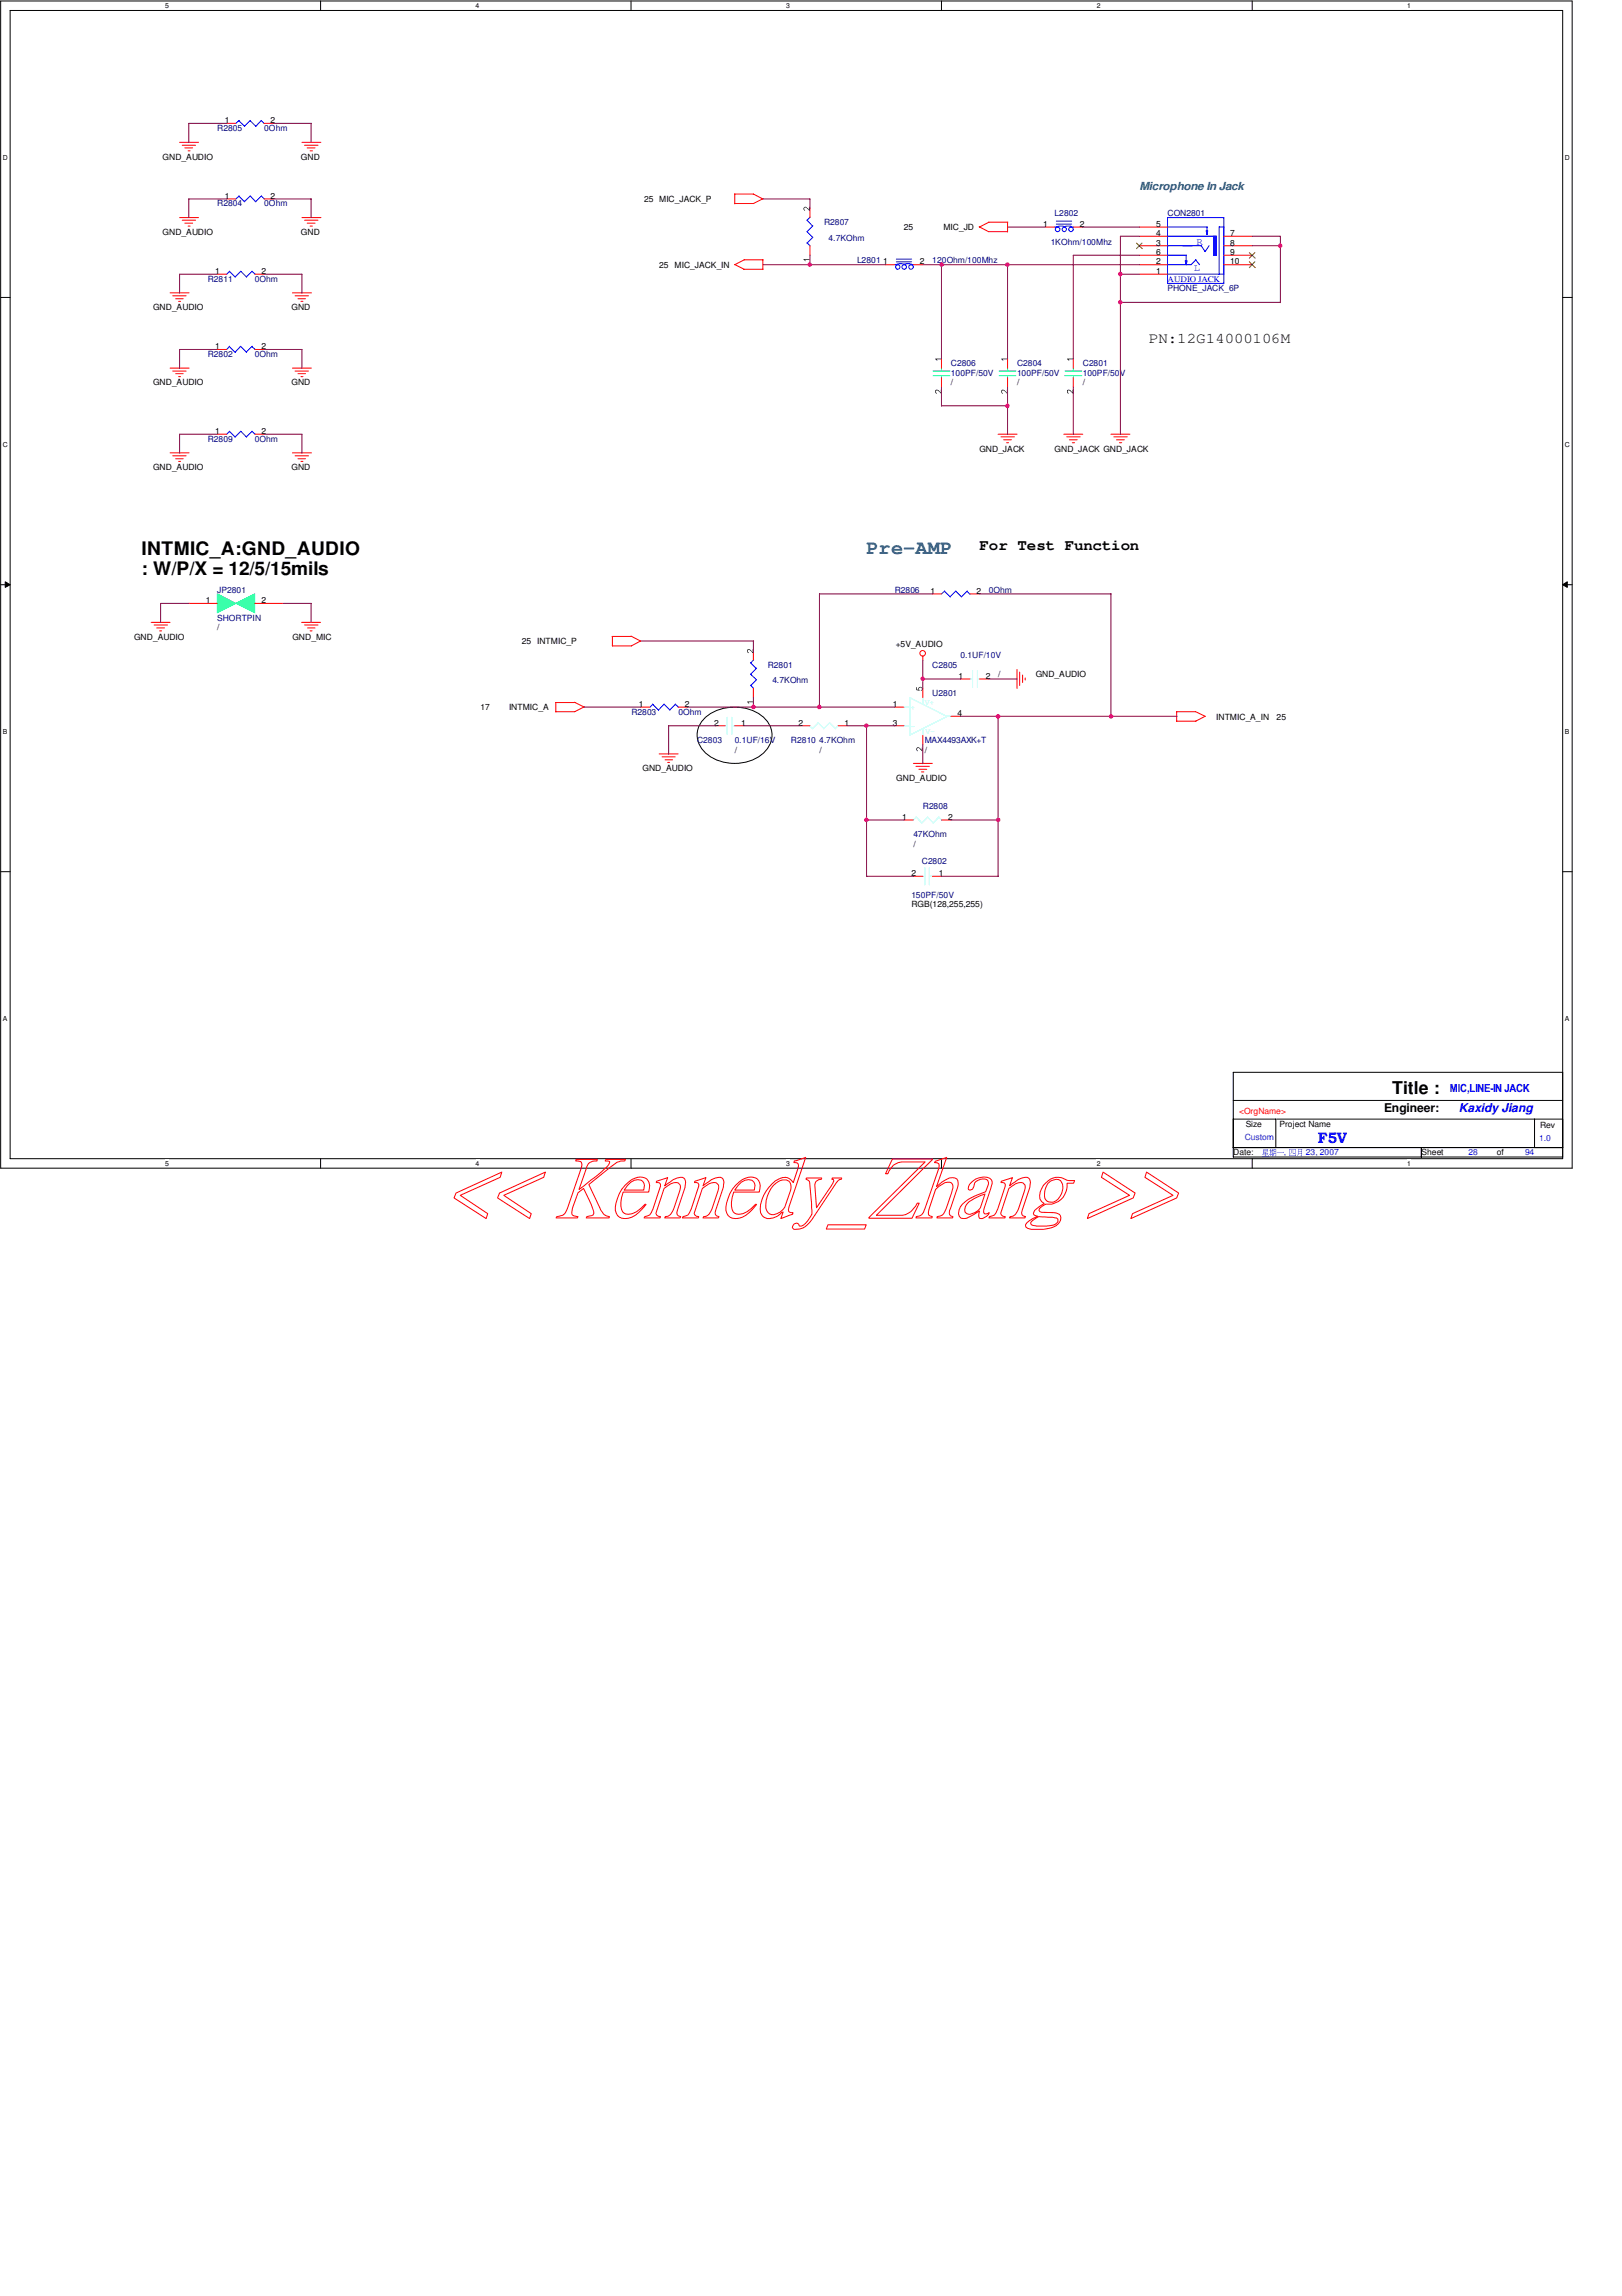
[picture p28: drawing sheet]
<svg xmlns="http://www.w3.org/2000/svg" width="210mm" height="297mm" viewBox="0 0 210 297" stroke-linecap="round" stroke-linejoin="round" font-family="sans-serif">
<defs><g id="words">
<text font-size="2.5" fill="#008080" x="112.1" y="71.7">Pre-AMP</text>
<g font-size="2.4">
<text x="18.3" y="71.8">INTMIC_A:GND_AUDIO</text>
<text x="18.3" y="74.4">: W/P/X = 12/5/15mils</text>
</g>
<text font-size="2.3" x="180.2" y="141.5">Title :</text>
<g font-size="1.9">
<text x="148.7" y="44.3">PN:12G14000106M</text>
<text x="126.7" y="71.2">For Test Function</text>
</g>
<text font-size="1.9" fill="#00f" x="170.6" y="147.8">F5V</text>
<text font-size="1.6" x="179.1" y="143.8">Engineer:</text>
<text font-size="1.6" fill="#00f" x="188.8" y="143.8">Kaxidy Jiang</text>
<text font-size="1.4" fill="#008080" x="147.4" y="24.6">Microphone In Jack</text>
<text font-size="1.4" fill="#00f" x="187.6" y="141.3">MIC,LINE-IN JACK</text>
<g font-size="1.3" fill="#00f">
<text x="154.5" y="35.1">L</text>
<text x="154.9" y="31.7">R</text>
</g>
<g font-size="1.1" fill="#000080">
<text x="28.1" y="17">R2805</text>
<text x="34.2" y="17">0Ohm</text>
<text x="28.1" y="26.7">R2804</text>
<text x="34.2" y="26.7">0Ohm</text>
<text x="106.6" y="29.2">R2807</text>
<text x="136.5" y="27.9">L2802</text>
<text x="151.1" y="27.9">CON2801</text>
<text x="107.2" y="31.1">4.7KOhm</text>
<text x="110.9" y="34">L2801</text>
<text x="120.6" y="34">120Ohm/100Mhz</text>
<text x="136" y="31.7">1KOhm/100Mhz</text>
<text x="26.9" y="36.5">R2811</text>
<text x="33" y="36.5">0Ohm</text>
<text x="151.1" y="37.7">PHONE_JACK_6P</text>
<text x="26.9" y="46.2">R2802</text>
<text x="33" y="46.2">0Ohm</text>
<text x="123.1" y="47.4">C2806</text>
<text x="131.6" y="47.4">C2804</text>
<text x="140.1" y="47.4">C2801</text>
<text x="123.1" y="48.6">100PF/50V</text>
<text x="131.6" y="48.6">100PF/50V</text>
<text x="140.1" y="48.6">100PF/50V</text>
<text x="26.9" y="57.2">R2809</text>
<text x="33" y="57.2">0Ohm</text>
<text x="28.1" y="76.7">JP2801</text>
<text x="115.8" y="76.7">R2806</text>
<text x="128" y="76.7">0Ohm</text>
<text x="28.1" y="80.3">SHORTPIN</text>
<text x="99.4" y="86.4">R2801</text>
<text x="99.9" y="88.3">4.7KOhm</text>
<text x="120.6" y="86.4">C2805</text>
<text x="124.3" y="85.2">0.1UF/10V</text>
<text x="81.7" y="92.5">R2803</text>
<text x="87.8" y="92.5">0Ohm</text>
<text x="120.6" y="90">U2801</text>
<text x="90.2" y="96.1">C2803</text>
<text x="95.1" y="96.1">0.1UF/16V</text>
<text x="102.4" y="96.1">R2810 4.7KOhm</text>
<text x="119.7" y="96.1">MAX4493AXK+T</text>
<text x="119.4" y="104.6">R2808</text>
<text x="118.2" y="108.3">47KOhm</text>
<text x="119.3" y="111.7">C2802</text>
<text x="117.9" y="116.1">150PF/50V</text>
</g>
<g font-size="1.1">
<text x="29.1" y="16">1</text>
<text x="35" y="16">2</text>
<text x="21" y="20.7">GND_AUDIO</text>
<text x="38.9" y="20.7">GND</text>
<text x="29.1" y="25.7">1</text>
<text x="35" y="25.7">2</text>
<text x="83.4" y="26.1">25 MIC_JACK_P</text>
<text x="117" y="29.8">25</text>
<text x="122.1" y="29.8">MIC_JD</text>
<text x="135" y="29.3">1</text>
<text x="139.7" y="29.3">2</text>
<text x="149.6" y="29.3">5</text>
<text x="21" y="30.4">GND_AUDIO</text>
<text x="27.9" y="35.4">1</text>
<text x="33.8" y="35.4">2</text>
<text x="38.9" y="30.4">GND</text>
<text x="85.3" y="34.6">25</text>
<text x="87.3" y="34.6">MIC_JACK_IN</text>
<text x="114.3" y="34.2">1</text>
<text x="119" y="34.2">2</text>
<text x="149.6" y="30.6">4</text>
<text x="149.6" y="31.8">3</text>
<text x="149.6" y="33">6</text>
<text x="149.6" y="34.2">2</text>
<text x="149.6" y="35.4">1</text>
<text x="159.2" y="30.6">7</text>
<text x="159.2" y="31.8">8</text>
<text x="159.2" y="33">9</text>
<text x="159.2" y="34.2">10</text>
<text x="19.8" y="40.1">GND_AUDIO</text>
<text x="37.7" y="40.1">GND</text>
<text x="27.9" y="45.2">1</text>
<text x="33.8" y="45.2">2</text>
<text x="19.8" y="49.9">GND_AUDIO</text>
<text x="37.7" y="49.9">GND</text>
<text x="123.1" y="49.9">/</text>
<text x="131.6" y="49.9">/</text>
<text x="140.1" y="49.9">/</text>
<text x="27.9" y="56.1">1</text>
<text x="33.8" y="56.1">2</text>
<text x="126.7" y="58.4">GND_JACK</text>
<text x="136.5" y="58.4">GND_JACK GND_JACK</text>
<text x="19.8" y="60.8">GND_AUDIO</text>
<text x="37.7" y="60.8">GND</text>
<text x="120.4" y="76.8">1</text>
<text x="126.4" y="76.8">2</text>
<text x="17.4" y="82.8">GND_AUDIO</text>
<text x="26.6" y="78.1">1</text>
<text x="28.1" y="81.5">/</text>
<text x="33.8" y="78.1">2</text>
<text x="37.8" y="82.8">GND_MIC</text>
<text x="67.5" y="83.4">25</text>
<text x="69.5" y="83.4">INTMIC_P</text>
<text x="115.9" y="83.7">+5V_AUDIO</text>
<text x="124" y="87.8">1</text>
<text x="127.6" y="87.8">2</text>
<text x="129.2" y="87.6">/</text>
<text x="134" y="87.6">GND_AUDIO</text>
<text x="62.2" y="91.9">17</text>
<text x="65.9" y="91.9">INTMIC_A</text>
<text x="82.7" y="91.4">1</text>
<text x="88.6" y="91.4">2</text>
<text x="92.4" y="93.9">2</text>
<text x="95.9" y="93.9">1</text>
<text x="103.3" y="93.9">2</text>
<text x="109.3" y="93.9">1</text>
<text x="115.5" y="91.4">1</text>
<text x="115.5" y="93.9">3</text>
<text x="123.9" y="92.7">4</text>
<text x="157.4" y="93.1">INTMIC_A_IN</text>
<text x="165.2" y="93.1">25</text>
<text x="83.1" y="99.8">GND_AUDIO</text>
<text x="95.1" y="97.4">/</text>
<text x="106" y="97.4">/</text>
<text x="116" y="101">GND_AUDIO</text>
<text x="119.7" y="97.4">/</text>
<text x="116.8" y="106.1">1</text>
<text x="122.7" y="106.1">2</text>
<text x="117.9" y="113.4">2</text>
<text x="118.2" y="109.5">/</text>
<text x="121.5" y="113.4">1</text>
<text x="117.9" y="117.3">RGB(128,255,255)</text>
<text x="159.6" y="149.5">Date:</text>
<text x="161.2" y="145.8">Size</text>
<text x="165.6" y="145.8">Project Name</text>
<text x="183.9" y="149.5">Sheet</text>
<text x="193.7" y="149.5">of</text>
<text x="199.3" y="145.9">Rev</text>
</g>
<g font-size="1.1" fill="#00f">
<text x="151.1" y="36.4">AUDIO JACK</text>
<text x="161.1" y="147.5">Custom</text>
<text x="166.2" y="149.5">,</text>
<text x="169" y="149.5">23, 2007</text>
<text x="190" y="149.5">28</text>
<text x="197.4" y="149.5">94</text>
<text x="199.2" y="147.7">1.0</text>
</g>
<g font-size="1.1" fill="#80ffff">
<text x="117.8" y="91.9">+</text>
<text x="117.8" y="94.3">-</text>
<text x="119.7" y="91.2">V+</text>
<text x="119.8" y="94.9">V-</text>
</g>
<text font-size="1.1" fill="#f00" x="160.4" y="144.1">&lt;OrgName&gt;</text>
<g font-size=".9">
<text x="21.4" y="1">5</text>
<text x="61.6" y="1">4</text>
<text x="101.7" y="1">3</text>
<text x="141.9" y="1">2</text>
<text x="182.1" y="1">1</text>
<text x=".4" y="20.7">D</text>
<text x="202.5" y="20.7">D</text>
<text x=".4" y="57.8">C</text>
<text x="202.5" y="57.8">C</text>
<text x=".4" y="95">B</text>
<text x="202.5" y="95">B</text>
<text x=".4" y="132.1">A</text>
<text x="202.5" y="132.1">A</text>
<text x="21.4" y="150.8">5</text>
<text x="61.6" y="150.8">4</text>
<text x="101.7" y="150.8">3</text>
<text x="141.9" y="150.8">2</text>
<text x="182.1" y="150.8">1</text>
</g>
</g></defs>
<path d="M.1 .1h203.4v151h-203.4zM1.3 1.4h200.9v148.5h-200.9z" fill="none" stroke="#000" stroke-width=".13"/>
<g fill="#fff">
<path d="M21.4 .3h.5v.9h-.5z"/>
<path d="M21.4 150h.5v1h-.5z"/>
</g>
<path d="M41.5 .1v1.3M41.5 149.9v1.2" fill="none" stroke="#000" stroke-width=".13"/>
<g fill="#fff">
<path d="M61.6 .3h.5v.9h-.5z"/>
<path d="M61.6 150h.5v1h-.5z"/>
</g>
<path d="M81.7 .1v1.3M81.7 149.9v1.2" fill="none" stroke="#000" stroke-width=".13"/>
<g fill="#fff">
<path d="M101.7 .3h.5v.9h-.5z"/>
<path d="M101.7 150h.5v1h-.5z"/>
</g>
<path d="M121.8 .1v1.3M121.8 149.9v1.2" fill="none" stroke="#000" stroke-width=".13"/>
<g fill="#fff">
<path d="M141.9 .3h.5v.9h-.5z"/>
<path d="M141.9 150h.5v1h-.5z"/>
</g>
<path d="M162.1 .1v1.3M162.1 149.9v1.2" fill="none" stroke="#000" stroke-width=".13"/>
<g fill="#fff">
<path d="M182.1 .3h.5v.9h-.5z"/>
<path d="M182.1 150h.5v1h-.5z"/>
<path d="M.4 19.9h.6v1h-.6z"/>
<path d="M202.5 19.9h.7v1h-.7z"/>
<path d="M.4 57h.6v1h-.6z"/>
<path d="M202.5 57h.7v1h-.7z"/>
</g>
<path d="M.1 38.5h1.2M202.2 38.5h1.3" fill="none" stroke="#000" stroke-width=".13"/>
<g fill="#fff">
<path d="M.4 94.1h.6v1.1h-.6z"/>
<path d="M202.5 94.1h.6v1.1h-.6z"/>
</g>
<path d="M.1 75.6h1.2M.7 75.3l.6 .3-.6 .4zM202.2 75.6l.6-.3v.7zM202.2 75.6h1.3" fill="none" stroke="#000" stroke-width=".13"/>
<path d="M.7 75.3l.6 .3-.6 .4zM202.2 75.6l.6-.3v.7z" fill="#000"/>
<g fill="#fff">
<path d="M.4 131.3h.6v1h-.6z"/>
<path d="M202.5 131.3h.6v1h-.6z"/>
</g>
<path d="M91.4 92.8a6 6 0 0 1 7.4 0 3.1 3.1 0 0 1-.6 5.1 5.8 5.8 0 0 1-7.3-1 2.94 2.94 0 0 1 .5-4.1zM.1 112.8h1.2M202.2 112.8h1.3" fill="none" stroke="#000" stroke-width=".13"/>
<g fill="#00f">
<path d="M165.2 149.1h.8l.1-.1 .1 .1z"/>
<path d="M163.5 148.7l.5 .1zM163.5 148.8l.5 .1zM163.5 149l.5 .1zM163.4 148.7l.1 .4v-.4zM164 148.7v.4zM163.5 149.1l-.2 .3 .3-.3zM163.5 149.2h.6l-.1-.1v.1zM163.4 149.4h.1h.5v-.1v.1zM163.7 149.1l.1 .5v-.5zM163.3 149.5v.1h.9l-.1-.1v.1z"/>
<path d="M164.4 149h.2zM164.4 149.1l.2 .1zM164.8 148.7l.3 .1zM164.8 149h.3zM164.8 149.2l.3 .1zM164.3 148.8h.5zM164.4 148.6l.1 .8v-.7zM164.6 148.6l.1 .8v-.7zM164.3 149.3v.1h.5v-.1zM164.4 149.4l-.1 .2 .2-.2zM164.5 149.4l.2 .2zM164.8 148.7v.5l-.1 .4 .2-.4v-.5zM165.1 148.7v.8h-.2l.2 .1v-.1v-.8z"/>
<path d="M166.9 148.7l.7 .1zM166.9 149.5h.7zM166.8 148.7l.1 .9v-.9zM167.6 148.7v.9h.1zM167.1 148.8v.3l-.1 .3 .1-.3zM167.3 148.8v.4l.2 .1v-.3v.2h-.2z"/>
<path d="M168 148.7h.5zM168 148.9l.5 .1zM168 149.2h.5zM168 148.6v.7l-.1 .3 .1-.2zM168.4 148.7v.8h-.1l.1 .1h.1v-.9z"/>
</g>
<path d="M159.6 138.7h42.6v11h-42.6zM159.6 148.5h42.6M159.6 144.8h5.5v3.7M159.6 142.4h42.6M165.2 144.8h37M183.9 148.5v1.2M198.6 144.8v3.7" fill="none" stroke="#000" stroke-width=".13"/>
<g fill="none" stroke="#f00" stroke-width=".13">
<path d="M23.2 18.4h2.5M23.6 18.8h1.7M23.9 19.1h1M24.3 19.5h.3M39.1 18.4h2.4M39.4 18.8h1.7M39.8 19.1h1M40.1 19.5h.3M22 37.9h2.5M22.4 38.3h1.7M22.7 38.7h1M23.1 39h.3"/>
<path d="M23.2 28.2h2.5M23.6 28.5h1.7M23.9 28.9h1M24.3 29.3h.3M37.8 37.9h2.5M38.2 38.3h1.7M38.6 38.7h.9M38.9 39h.3M39.1 28.2h2.4M39.4 28.5h1.7M39.8 28.9h1M40.1 29.3h.3"/>
<path d="M22 47.6h2.5M22 58.6h2.5M22.4 48h1.7M22.4 59h1.7M22.7 48.3h1M22.7 59.4h1M23.1 48.7h.3M23.1 59.7h.3M37.8 47.6h2.5M37.8 58.6h2.5M38.2 48h1.7M38.2 59h1.7"/>
<path d="M38.6 48.3h.9M38.6 59.4h.9M38.9 48.7h.3M38.9 59.7h.3M129.2 56.2h2.4M129.5 56.5h1.8M129.9 56.9h1M130.3 57.3h.2M137.7 56.2h2.4M138 56.5h1.8M138.4 56.9h1M138.8 57.3h.3"/>
<path d="M143.8 56.2h2.4M144.1 56.5h1.8M144.5 56.9h1M144.9 57.3h.3M19.6 80.5h2.4M19.9 80.9h1.8M20.3 81.2h1M20.7 81.6h.2M39 80.5h2.5M39.4 80.9h1.7M39.8 81.2h1M40.1 81.6h.3"/>
<path d="M85.3 97.5h2.5M85.7 97.9h1.7M86.1 98.3h.9M86.4 98.6h.3M118.2 98.8h2.4M118.5 99.1h1.8M118.9 99.5h1M119.3 99.9h.2M119.4 84.9v.5M131.6 86.6v2.5M132 87v1.7M132.3 87.3v1"/>
<path d="M132.7 87.7v.3"/>
<circle cx="119.4" cy="84.5" r=".36"/>
</g>
<g fill="none" stroke="#00f" stroke-width=".13">
<path d="M151.1 29.4h5.1M151.1 30.6h6.3M151.1 31.8h4.4M151.1 33h2.4M151.1 35.5h7.3M151.1 28.2h7.3v8.5h-7.3zM153.5 33v1.2M154.7 33.6l.5 .6M154.8 33.6l-.7 .6h-3M155.4 31.8l.6 .8 .5-.8M156.2 29.3v1.1M157.1 30.6h.3v2.4h-.3z"/>
<path d="M157.8 29.4h.6M157.8 29.3v6.2"/>
</g>
<path d="M157.2 30.6v2.5" fill="none" stroke="#00f" stroke-width=".42"/>
<path d="M153.4 33.7h.2l-.1 .5z" fill="#00f"/>
<path d="M153.4 33.7h.2l-.1 .5z" fill="none" stroke="#00f" stroke-width=".13"/>
<path d="M156.1 29.8h.2l-.1 .6z" fill="#00f"/>
<g fill="none" stroke="#00f" stroke-width=".13">
<path d="M30.9 15.6l.8 .7M30.9 15.6l-.4 .4M32.4 15.6l-.8 .7M33.8 15.6l.4 .4M33.8 15.6l-.7 .7-.7-.7M29.7 35.1l.7 .8M29.7 35.1l-.4 .4M30.4 35.8l.8-.7 .7 .8M30.9 25.4l.8 .7M30.9 25.4l-.4 .3M31.6 26.1l.8-.7 .7 .7M32.6 35.1l.4 .4"/>
<path d="M32.6 35.1l-.7 .7M34.2 25.7l-.4-.3-.7 .7M104.4 31.4l.4 .4M104.8 28.1l-.4 .4 .8 .8M105.2 29.2l-.8 .8 .8 .7M105.2 30.7l-.8 .8M115.8 34.2h.4M116 33.9h2M116 33.5h2M116.1 34.2h.9M117.1 34.2h.8M117.8 34.2h.4"/>
<path d="M136.5 29.4h.4M136.7 29h2M136.7 28.6h2M137.7 29.3h-.6h-.3M138.6 29.4h.3M138.6 29.3h-.5h-.3M156.1 29.8h.2l-.1 .6zM29.7 55.8l.7 .8M29.7 44.8l.7 .8M29.7 55.8l-.4 .4M29.7 44.8l-.4 .4M30.4 56.5l.8-.7 .7 .8"/>
<path d="M31.2 44.8l.7 .8M31.2 44.8l-.8 .8M32.6 55.8l.4 .4M32.6 44.8l.4 .4M32.6 55.8l-.7 .7M32.6 44.8l-.7 .8M84.5 91.1l.7 .8 .7-.8 .8 .8M84.5 91.1l-.4 .4M87.4 91.1l.4 .4M87.4 91.1l-.7 .8M97.1 85.7l.8 .8M97.1 88.6l.4 .4"/>
<path d="M97.1 87.2l.8 .7M97.5 85.3l-.3 .5M97.9 86.4l-.7 .8M97.9 87.9l-.7 .8"/>
<circle cx="116.2" cy="34.5" r=".29"/>
<circle cx="117" cy="34.5" r=".3"/>
<circle cx="117.9" cy="34.5" r=".3"/>
<circle cx="136.9" cy="29.7" r=".3"/>
<circle cx="137.7" cy="29.7" r=".29"/>
<circle cx="138.6" cy="29.7" r=".3"/>
</g>
<g fill="none" stroke="#f00" stroke-width=".13">
<path d="M29.3 16h1.2M34.2 16h1.2M28.1 35.5h1.2M29.3 25.7h1.2M33 35.5h1.2M34.2 25.7h1.2M104.8 26.9v1.3M104.8 31.8v1.2M114.6 34.2h1.2M118.2 34.2h1.2M135.3 29.4h1.2M138.9 29.4h1.2"/>
<path d="M147.4 30.6h3.7M147.4 31.8h3.7M147.4 33h3.7M147.4 34.2h3.7M147.4 35.5h3.7M147.4 29.4h3.7M158.4 30.6h3.7M158.4 31.8h3.7M158.4 33h3.7M158.4 34.2h3.7M28.1 56.2h1.2M28.1 45.2h1.2"/>
<path d="M33 56.2h1.2M33 45.2h1.2M121.8 46.4v1.2M121.8 48.9v1.2M130.4 46.4v1.2M130.4 48.9v1.2M82.9 91.5h1.2M87.8 91.5h1.2M92.6 93.9h1.3M95.1 93.9h1.2M97.5 84.2v1.2M97.5 89v1.3"/>
<path d="M103.6 93.9h1.2M108.5 93.9h1.2M115.8 93.9h1.2M115.8 91.5h1.2M119.4 89v1.3M119.4 95.1v1.3M123.1 92.7h1.2M124.3 87.8h1.2M126.7 87.8h1.2M117 106.1h1.2M118.2 113.4h1.2M120.6 113.4h1.2"/>
<path d="M121.8 106.1h1.3"/>
</g>
<path d="M147.1 31.5l.7 .7M147.8 31.5l-.7 .7M161.7 32.7l.7 .7M161.7 33.9l.7 .7M162.4 32.7l-.7 .7M162.4 33.9l-.7 .7" fill="none" stroke="#804000" stroke-width=".13"/>
<path d="M120.7 48h2.2M120.7 48.6h2.2M121.8 47.6v.4M121.8 48.6v.3M129.3 48h2.2M129.3 48.6h2.2M130.4 47.6v.4M130.4 48.6v.3" fill="none" stroke="#00ff80" stroke-width=".13"/>
<path d="M104 33.5h.8v.1h-.6l.1 .2h-.1zM104.1 26.8h.2l.4 .3v-.3h.1v.5l-.2-.1a.44 .44 0 0 0-.5-.3v.1l.1 .3-.2-.3zM121 46.4h.8v.1h-.6l.1 .2h-.1zM121.1 50.5a.61 .61 0 0 1 .7 .3v-.4v.5l-.1-.1a.34 .34 0 0 0-.6-.2l.1 .3-.2-.1zM129.6 46.4h.8v.1h-.6l.1 .2h-.1zM129.6 50.5a.61 .61 0 0 1 .7 .3v-.4h.1v.5l-.2-.1a.34 .34 0 0 0-.5-.2v.2l.1 .1-.2-.1zM96.7 90.8h.8h-.6l.1 .2h-.1zM96.7 84a.61 .61 0 0 1 .7 .4v-.4h.1v.5l-.2-.1a.34 .34 0 0 0-.5-.2v.2l.1 .1-.2-.2zM118.7 96.7a.59 .59 0 0 1 .6 .4v-.4h.1v.5l-.1-.1a.44 .44 0 0 0-.6-.3v.1l.1 .3-.2-.2zM118.6 88.9h.1v.3l.2 .1a.25 .25 0 0 1 .1-.4 .25 .25 0 0 1 .3 .1 .25 .25 0 0 1-.1 .4v-.1a.18 .18 0 0 0 0-.3 .18 .18 0 0 0-.3 0 .18 .18 0 0 0 .1 .3v.1l-.4-.1z" fill="#000"/>
<g fill="none" stroke="#80ffff" stroke-width=".13">
<path d="M93.9 93.9h.2M94.1 92.8v2.2M94.7 92.8v2.2M94.7 93.9h.4M105.9 93.5l.7 .8M105.9 93.5l-.7 .8-.4-.4M106.6 94.3l.8-.8 .7 .8M108.5 93.9l-.4 .4M117 93.9h.7M117 91.5h.7M119.4 90.3v.8M119.4 94.3v.8"/>
<path d="M122.6 92.7l-4.9-2.4v4.8M123.1 92.7h-.5l-4.9 2.4M125.5 87.8h.4M125.9 86.7v2.2M126.5 86.7v2.2M126.5 87.8h.2M119.4 113.4h.3M119.7 112.3v2.2M120 105.7l.8 .8 .7-.8 .4 .4M120.1 105.7l-.8 .8-.7-.8-.4 .4M120.3 112.3v2.2M120.3 113.4h.3"/>
</g>
<path d="M28.1 76.8l2.4 1.3-2.4 1.2z" fill="#00ff80"/>
<path d="M28.1 76.8l2.4 1.3-2.4 1.2z" fill="none" stroke="#00ff80" stroke-width=".13"/>
<path d="M30.5 78.1l2.5-1.3v2.5z" fill="#00ff80"/>
<path d="M137.8 48h2.2M137.8 48.6h2.2M138.9 47.6v.4M138.9 48.6v.3M30.5 78.1l2.5-1.3v2.5z" fill="none" stroke="#00ff80" stroke-width=".13"/>
<g fill="none" stroke="#f00" stroke-width=".13">
<path d="M95 25.1h2.5l1.2 .6M95 34.2l1.3 .6M95.1 25.1v1.3M95.1 26.3h2.4M96.3 34.8h2.4M98.7 33.6v1.3M98.8 25.7l-1.3 .6M98.8 33.6h-2.5l-1.2 .6M126.7 29.3l1.2 .7h2.5M127.9 28.7h2.5M128 28.7l-1.3 .7M130.4 28.7v1.3"/>
<path d="M138.9 46.4v1.2M138.9 48.9v1.2M24.4 78.1h3.7M33 78.1h3.6M120.6 76.8h1.2M125.5 76.8h1.2M74.3 90.8l1.3 .7M74.4 90.9h-2.5v1.2M75.6 91.4l-1.2 .7h-2.5M79.2 82.3h2.5M81.7 82.3l1.2 .6-1.2 .7h-2.5v-1.3M154.7 93.3l1.3-.6-1.3-.6h-2.4v1.2h2.5"/>
</g>
<path d="M138.1 46.4h.8v.1h-.6l.1 .2h-.1zM138.1 50.5a.61 .61 0 0 1 .7 .3v-.4h.1v.5l-.2-.1a.34 .34 0 0 0-.5-.2l.1 .3-.2-.1z" fill="#000"/>
<path d="M122.2 76.5l.8 .7M122.3 76.5l-.5 .3M123.7 76.5l-.8 .7M125.1 76.5l.4 .4M125.2 76.5l-.8 .7-.7-.7" fill="none" stroke="#00f" stroke-width=".13"/>
<g fill="none" stroke="#800040" stroke-width=".13">
<path d="M29.3 16h-4.9v2.4M35.4 16h4.9M40.3 16v2.4M28.1 35.5h-4.9v2.4M29.3 25.7h-4.9v2.5M34.2 35.5h4.9v2.4M35.4 25.7h4.9M40.3 25.7v2.5M98.7 25.7h6.1v1.3M98.7 34.2h15.9M104.8 33v1.2M119.4 34.2h28"/>
<path d="M121.8 34.2v12.2M130.4 34.2v12.2M130.4 29.4h4.9M140.1 29.4h7.3M145 35.5h2.4M145 39.1h20.7M147.4 33h-8.5v13.4M147.4 30.6h-2.4v25.6M162.1 30.6h3.6v8.6M162.1 31.8h3.6M28.1 45.2h-4.9v2.5M28.1 56.2h-4.9v2.4"/>
<path d="M34.2 45.2h4.9v2.5M34.2 56.2h4.9v2.4M121.8 50.1v2.4M121.8 52.5h8.6M130.4 50.1v6.1M138.9 50.1v6.1M24.5 78.1h-3.7v2.4M36.6 78.1h3.7M40.3 78.1v2.4M120.6 76.8h-14.6v14.7M126.7 76.8h17.1M143.8 76.8v15.9"/>
<path d="M75.6 91.5h7.3M82.9 82.9h14.6M88.9 91.5h26.9M92.7 93.9h-6.2v3.7M96.3 93.9h7.3M97.5 82.9v1.3M97.5 90.3v1.2M109.7 93.9h6.1M112.1 93.9v19.5M119.4 85.4v3.7M119.4 96.4v2.4M119.4 87.8h4.9"/>
<path d="M124.3 92.7h28M127.9 87.8h3.7M129.2 92.7v20.7M112.1 106.1h4.9M112.1 113.4h6.1M121.8 113.4h7.4M123.1 106.1h6.1"/>
</g>
<path d="M104.6 34.1l.2-.1 .2 .1-.1 .3h-.3z" fill-rule="evenodd" fill="#f0f"/>
<path d="M104.6 34.1l.2-.1 .2 .1-.1 .3h-.3z" fill="none" stroke="#f0f" stroke-width=".13"/>
<path d="M121.7 34.1l.1-.1 .3 .1-.1 .3h-.3z" fill-rule="evenodd" fill="#f0f"/>
<path d="M121.7 34.1l.1-.1 .3 .1-.1 .3h-.3z" fill="none" stroke="#f0f" stroke-width=".13"/>
<path d="M130.2 34.1l.2-.1 .1 .1v.3h-.3z" fill-rule="evenodd" fill="#f0f"/>
<path d="M130.2 34.1l.2-.1 .1 .1v.3h-.3z" fill="none" stroke="#f0f" stroke-width=".13"/>
<path d="M130.2 52.3h.3v.4h-.3l-.1-.2z" fill-rule="evenodd" fill="#f0f"/>
<path d="M130.2 52.3h.3v.4h-.3l-.1-.2z" fill="none" stroke="#f0f" stroke-width=".13"/>
<circle cx="165.7" cy="31.8" r=".24" fill="#f0f"/>
<circle cx="165.7" cy="31.8" r=".24" fill="none" stroke="#f0f" stroke-width=".13"/>
<path d="M144.8 39l.2-.1h.1v.4h-.3z" fill-rule="evenodd" fill="#f0f"/>
<path d="M144.8 39l.2-.1h.1v.4h-.3z" fill="none" stroke="#f0f" stroke-width=".13"/>
<path d="M144.8 35.3h.3v.3h-.2l-.2-.2z" fill-rule="evenodd" fill="#f0f"/>
<path d="M144.8 35.3h.3v.3h-.2l-.2-.2z" fill="none" stroke="#f0f" stroke-width=".13"/>
<path d="M119.2 87.6h.4v.4h-.3l-.1-.2z" fill-rule="evenodd" fill="#f0f"/>
<path d="M119.2 87.6h.4v.4h-.3l-.1-.2z" fill="none" stroke="#f0f" stroke-width=".13"/>
<circle cx="129.2" cy="92.7" r=".24" fill="#f0f"/>
<circle cx="129.2" cy="92.7" r=".24" fill="none" stroke="#f0f" stroke-width=".13"/>
<path d="M97.3 91.3l.2-.1 .2 .1v.3h-.4z" fill-rule="evenodd" fill="#f0f"/>
<path d="M97.3 91.3l.2-.1 .2 .1v.3h-.4z" fill="none" stroke="#f0f" stroke-width=".13"/>
<path d="M105.8 91.3l.2-.1 .2 .1v.3h-.4z" fill-rule="evenodd" fill="#f0f"/>
<path d="M105.8 91.3l.2-.1 .2 .1v.3h-.4z" fill="none" stroke="#f0f" stroke-width=".13"/>
<path d="M143.6 92.5h.3l.1 .2-.1 .1-.1 .1-.2-.1z" fill-rule="evenodd" fill="#f0f"/>
<path d="M143.6 92.5h.3l.1 .2-.1 .1-.1 .1-.2-.1z" fill="none" stroke="#f0f" stroke-width=".13"/>
<path d="M111.9 93.7l.2-.1 .2 .2v.2h-.4z" fill-rule="evenodd" fill="#f0f"/>
<path d="M111.9 93.7l.2-.1 .2 .2v.2h-.4z" fill="none" stroke="#f0f" stroke-width=".13"/>
<path d="M111.9 105.9l.2-.1 .2 .1v.3h-.4z" fill-rule="evenodd" fill="#f0f"/>
<path d="M111.9 105.9l.2-.1 .2 .1v.3h-.4z" fill="none" stroke="#f0f" stroke-width=".13"/>
<circle cx="129.2" cy="106.1" r=".25" fill="#f0f"/>
<circle cx="129.2" cy="106.1" r=".25" fill="none" stroke="#f0f" stroke-width=".13"/>
<g fill="none" stroke="#f00" stroke-width=".13">
<path d="M59 154.3l5.9-2.7-.2 .7-5.1 2.3 3.5 2.4-.2 .6-4.1-2.6zM64.6 154.3l6-2.7-.2 .7-5.2 2.3 3.5 2.4-.2 .6-4.1-2.6zM74.5 150h2.8v.2a1.16 1.16 0 0 0-1.4 1l-1 2.7 2-1.5a8.9 8.9 0 0 0 2-1.9v-.2l-.1-.1h-.5l.1-.2h2.5v.2a2.34 2.34 0 0 0-1.9 .8l-2.8 2.2 1.7 3.6a1.03 1.03 0 0 0 1 .6l-.1 .2h-2.9v-.2l.9-.2v-.2a5.2 5.2 0 0 0-.6-1.9l-.7-1.3-.7 .5-.8 2.3a.49 .49 0 0 0 0 .5 .49 .49 0 0 0 .5 .3h.3l-.1 .2h-2.7l.1-.2a1.37 1.37 0 0 0 1.4-1.2l1.7-5a.78 .78 0 0 0-.1-.9l-.6-.1zM80.9 153.3a2.45 2.45 0 0 1 2.6-.9 1.16 1.16 0 0 1 .5 1.4l-.1 .4h-3.3a3.3 3.3 0 0 0 0 2.6 1.06 1.06 0 0 0 1.2 .2l.6-.2 1.1-1h.1a4.5 4.5 0 0 1-2.3 1.8 1.27 1.27 0 0 1-1.7-1.4 5.6 5.6 0 0 1 1.3-2.9zM81.6 153a1.05 1.05 0 0 1 1.8 .2l-.1 .8h-2.5zM85 152.8l1.4-.4-.4 1 .7-.5a1.82 1.82 0 0 1 1.8-.5 .82 .82 0 0 1 .2 .8l-.1 .4-1 3.3v.2l.2 .2 .3 .1-.1 .2h-2l.1-.2a1.27 1.27 0 0 0 1.1-1.1l.8-2.4a.65 .65 0 0 0-.1-.8 .65 .65 0 0 0-.8-.1l-.3 .2-.9 .6-1 3.2 .3 .4h.3l-.1 .2h-2v-.2a.89 .89 0 0 0 1-.7l1.1-3.2v-.3l-.2-.2h-.4zM89.9 152.8l1.5-.4-.4 1 .7-.5a1.82 1.82 0 0 1 1.7-.5 .82 .82 0 0 1 .2 .8v.4l-1.1 3.3 .1 .2 .2 .2 .2 .1v.2h-2l.1-.2a1.27 1.27 0 0 0 1.1-1.1l.8-2.4a.65 .65 0 0 0-.2-.8 .65 .65 0 0 0-.7-.1l-.4 .2-.8 .6-1.1 3.2 .3 .4h.3v.2h-2.1l.1-.2a.89 .89 0 0 0 .9-.7l1.1-3.2v-.3l-.1-.2h-.4zM95.2 153.3a2.45 2.45 0 0 1 2.6-.9 1.16 1.16 0 0 1 .5 1.4v.4h-3.3a3.3 3.3 0 0 0-.1 2.6 1.06 1.06 0 0 0 1.2 .2l.6-.2 1.1-1h.1a4.5 4.5 0 0 1-2.3 1.8 1.27 1.27 0 0 1-1.7-1.4 5.6 5.6 0 0 1 1.3-2.9zM95.9 153a1.05 1.05 0 0 1 1.8 .2l-.1 .8h-2.5zM100.1 153.4a1.65 1.65 0 0 1 2-.6 1.2 1.2 0 0 1 .2 1.2l-.7 2.2a1.77 1.77 0 0 1-2 .9 1.2 1.2 0 0 1-.5-1.2 4.1 4.1 0 0 1 1-2.5zM102.8 150.2l1.5-.5-2.3 6.8a.42 .42 0 0 0 .6 .4v.2l-1.6 .5 .3-.8h-.1a1.71 1.71 0 0 1-2.6 .5 2.33 2.33 0 0 1 0-2.2 4.6 4.6 0 0 1 2.6-2.7 1.23 1.23 0 0 1 1.5 .6l.6-2.2-.1-.3-.5-.1zM104.4 152.4h1.9v.2a.73 .73 0 0 0-.8 .8l.2 2.9 2.1-3.2a.36 .36 0 0 0 0-.5h-.1v-.2h1.2v.2h-.3l-.4 .4-3.4 5.2a2.18 2.18 0 0 1-2.1 .8l-.1-.1a.44 .44 0 0 1 .2-.6 .44 .44 0 0 1 .6 .3 1.22 1.22 0 0 0 1.3-.9 1.48 1.48 0 0 0 .3-1.4l-.2-3.3-.2-.3-.3-.1z"/>
<path d="M107.1 158.5h5l-.2 .5h-5zM115.5 149.9h5.2l-7.3 7.3h3.4a2.57 2.57 0 0 0 1.9-1.5h.3l-1 1.9h-5.6l7.3-7.3h-3a2.04 2.04 0 0 0-1.8 1.5h-.3zM121 150.2l1.5-.5-1.3 3.8 .2-.1a3.3 3.3 0 0 1 1.9-1 .76 .76 0 0 1 .7 1.1l-1.1 3.1a.55 .55 0 0 0 .4 .8v.2h-2.1l.1-.2a1.24 1.24 0 0 0 1.2-1.1l.6-2a1.27 1.27 0 0 0 .1-1.2 .87 .87 0 0 0-1.2 .1l-.9 .7-.9 2.7a.53 .53 0 0 0 .4 .8v.2h-2.1l.1-.2a1.25 1.25 0 0 0 1.1-1.1l1.8-5.2v-.3a.45 .45 0 0 0-.6-.4zM125.2 155.7l.9-.6 1.4-.6-.5 1.5a1.66 1.66 0 0 1-1.9 1 .88 .88 0 0 1 .1-1.3zM125.6 153.1a2.24 2.24 0 0 1 2.5-.7 .7 .7 0 0 1 .2 1l-1 3.2 .1 .4h.4l.2-.1a1.2 1.2 0 0 1-1.3 .7v-.2v-.7a5.4 5.4 0 0 1-1.9 .9 .76 .76 0 0 1-.7-1.1 4 4 0 0 1 2.7-2l.8-.3a1.85 1.85 0 0 0 .3-1.3 .71 .71 0 0 0-1-.3 .89 .89 0 0 0-.9 .9 .44 .44 0 0 1-.2 .4 .44 .44 0 0 1-.5-.1v-.3zM129.6 152.8l1.4-.4-.4 1 .8-.5a1.82 1.82 0 0 1 1.7-.5 .82 .82 0 0 1 .2 .8v.4l-1.1 3.3v.2l.2 .2 .3 .1-.1 .2h-2l.1-.2a1.27 1.27 0 0 0 1.1-1.1l.8-2.4a.65 .65 0 0 0-.1-.8 .65 .65 0 0 0-.8-.1l-.3 .2-.8 .6-1.1 3.2 .3 .4h.3l-.1 .2h-2l.1-.2a.89 .89 0 0 0 .9-.7l1.1-3.2v-.3l-.1-.2h-.5zM133.5 158l.9-.6 1.8 .1 .5 .1 .2 .1a.8 .8 0 0 1-.8 .8l-.3 .1a5.1 5.1 0 0 1-2.1-.1l-.3-.2zM135 153.3a2.17 2.17 0 0 1 3.1-.6h1l-.2 .4h-.8a2.42 2.42 0 0 1-2.8 2.7l-.2 .1a.93 .93 0 0 0-.6 .7l.3 .2a4.9 4.9 0 0 1 2.1 .2l.2 .1a.98 .98 0 0 1-.4 1.5l-.4 .1a6.7 6.7 0 0 1-2.8 .3 .72 .72 0 0 1-.8-.5 2.91 2.91 0 0 1 1.6-1.1l-.5-.2-.1-.2a1.33 1.33 0 0 1 .9-1l.5-.3a1.13 1.13 0 0 1-.5-1.5zM135.6 153.1a1.41 1.41 0 0 1 1.6-.4 1.96 1.96 0 0 1-.9 2.8 .89 .89 0 0 1-1.1-1.1l.1-.8zM142.7 151.6l4.2 2.7-.3 .7-5.9 2.6 .2-.6 5.3-2.4-3.7-2.3zM148.4 151.6l4.1 2.7-.2 .7-6 2.6 .3-.6 5.2-2.4-3.6-2.3z"/>
</g>
<use href="#words"/>
</svg>
